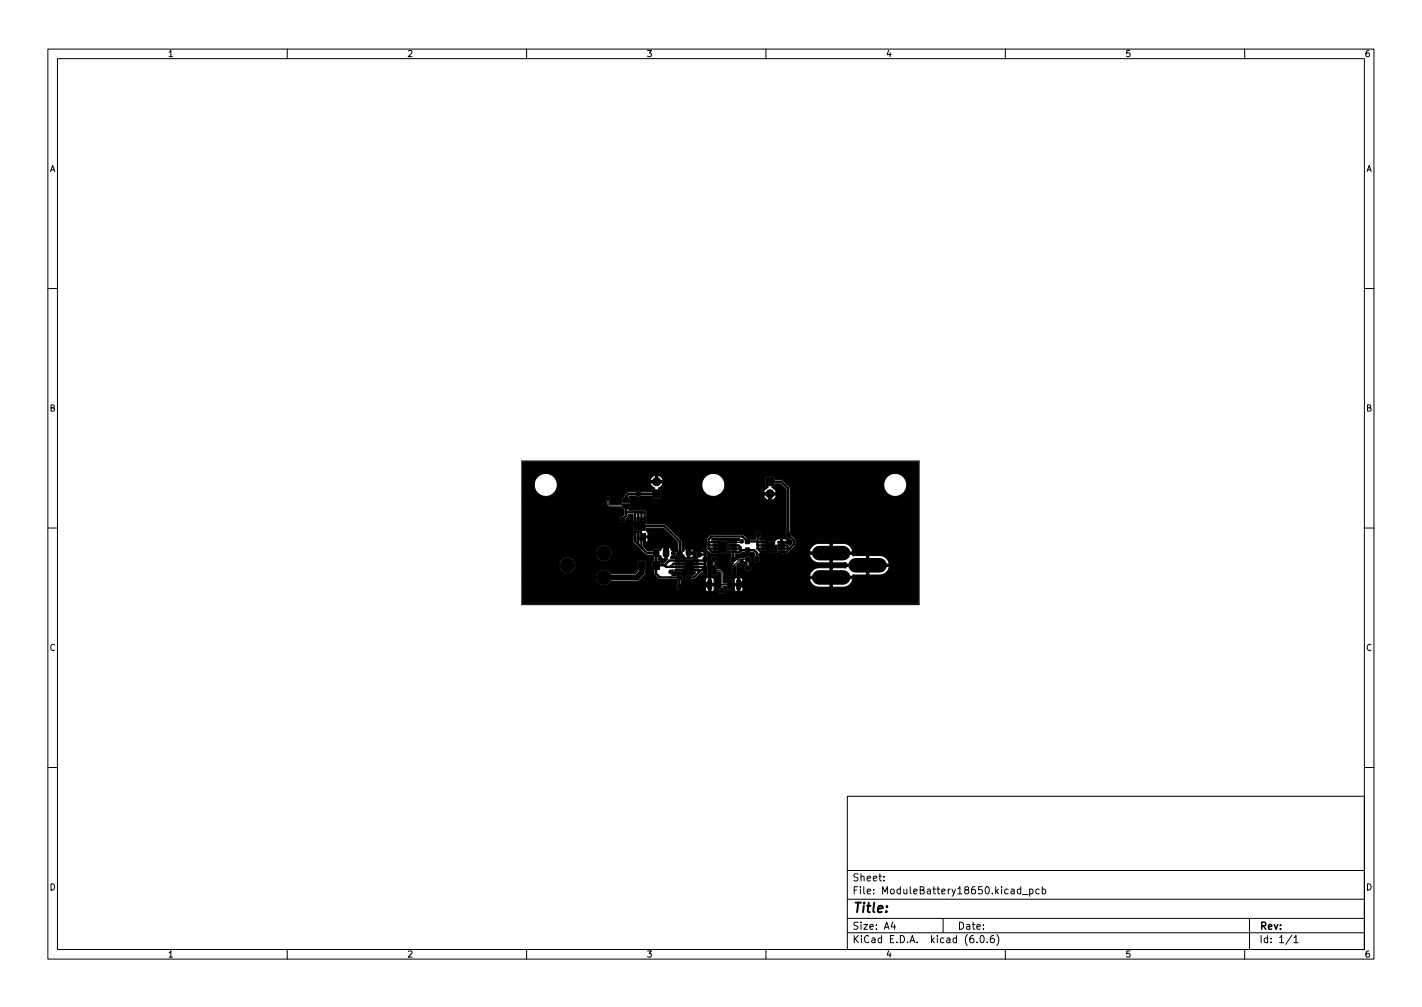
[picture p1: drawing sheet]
<svg xmlns="http://www.w3.org/2000/svg" width="297mm" height="210mm" viewBox="0 0 297 210" stroke-linecap="round" stroke-linejoin="round" font-family="sans-serif">
<defs><g id="words">
<text font-size="2.8" x="178" y="190.6">Title:</text>
<g font-size="2.1">
<text x="178" y="184">Sheet:</text>
<text x="178" y="186.7">File: ModuleBattery18650.kicad_pcb</text>
<text x="178" y="196.9">KiCad E.D.A. kicad (6.0.6)</text>
<text x="178" y="194.1">Size: A4</text>
<text x="200" y="194.1">Date:</text>
<text x="263" y="194.1">Rev:</text>
<text x="263" y="196.9">Id: 1/1</text>
</g>
<g font-size="1.8">
<text x="35" y="11.9">1</text>
<text x="85" y="11.9">2</text>
<text x="135" y="11.9">3</text>
<text x="185" y="11.9">4</text>
<text x="235" y="11.9">5</text>
<text x="285" y="11.9">6</text>
<text x="10.3" y="35.9">A</text>
<text x="285.3" y="35.9">A</text>
<text x="10.3" y="85.9">B</text>
<text x="285.3" y="85.9">B</text>
<text x="10.3" y="135.9">C</text>
<text x="285.3" y="135.9">C</text>
<text x="10.3" y="185.9">D</text>
<text x="285.3" y="185.9">D</text>
<text x="35" y="199.9">1</text>
<text x="85" y="199.9">2</text>
<text x="135" y="199.9">3</text>
<text x="185" y="199.9">4</text>
<text x="235" y="199.9">5</text>
<text x="285" y="199.9">6</text>
</g>
</g></defs>
<g fill="none" stroke="#000" stroke-width=".21">
<path d="M10 10.2h277v190.1h-277zM12 12.2h273v186.1h-273zM60 10.2v2M110 10.2v2M160 10.2v2M210 10.2v2M260 10.2v2M10 60.2h2M285 60.2h2M109 96.2h83v30h-83zM10 110.2h2M285 110.2h2"/>
<path d="M10 160.2h2M177 166.3h108v32h-108zM285 160.2h2M60 198.3v2M110 198.3v2M160 198.3v2M177 194.8h108M177 191.8h108M177 187.8h108M177 181.8h108M184.6 183.8v.1M184.6 183v.1"/>
<path d="M186.5 192.5l-.4 1h1M186.9 193v1M197 191.8v3M204.1 196.7v.1M204.9 195.4l.2-.1a.8 .8 0 0 1 .5 .8 .8 .8 0 0 1-.5 .7 1 1 0 0 1-.2-1.4zM206.2 196.7v.1M207.6 195.3l-.5 .1a1.01 1.01 0 0 0 0 1.4l.5-.1 .1-.5-.3-.3-.4 .1-.1 .2M208.2 195.1a1.72 1.72 0 0 1 0 2.3M210 198.3v2M213.2 185.7l-.4-.1-.3 .3 .1 .7h.6M213.2 185.1v1.5M213.6 186.8h1.1"/>
<path d="M215.1 185.7l.4-.1 .3 .3-.2 .7h-.5M215.1 185.6v1.5M217.1 185.7l-.5-.1-.2 .3 .1 .7h.6M217.7 185.7l.4-.1 .3 .3-.1 .7h-.6M217.7 185.1v1.5M260 198.3v2M261 191.8v6.5M269.9 195.3l-1.3 1.9M270.3 195.8l.4-.5v1.5M270.3 196.8h.8"/>
</g>
<g fill="#000" stroke="#000" stroke-width=".21">
<path d="M160 99.7h1.7v1.7h-1.7zM109.2 96.5h82.6v29.6l-82.6-.1v-5.5h15.2l.2 .8 .4 .6 .7 .3h.7l.7-.3 .6-.6 5.7-.1 1.4-1.4 .2-.9-.1-1.8-1.7-.1v1.9l.1 .2-.6 .7h-5a2.03 2.03 0 0 0-1.4-.9h-.2a1.69 1.69 0 0 0-1.7 1.6h-15.2v-2.5h7.6l.1 .7 .5 .6 .7 .4h.7a1.69 1.69 0 0 0 1.4-1.6v-.1a1.7 1.7 0 0 0-1.7-1.7 1.7 1.7 0 0 0-1.7 1.7h-7.6v-2.6h15.2l.2 .8 .4 .6 .7 .3h.8a1.69 1.69 0 0 0 1.3-1.6v-.1a1.7 1.7 0 0 0-1.7-1.6 1.7 1.7 0 0 0-1.7 1.6h-15.2v-11.3h17.2l.3 .5 .1 .7 .6 .6 2.5 .1 .5 .4v1.1l-.3 .3a.69 .69 0 0 0-.7 .7 .69 .69 0 0 0 .8 .6 .69 .69 0 0 0 .6-.8l.4-.4 .1-.5h.9l.2 3.4 1.7 .2-.1 .2-.3 .1h-1.3l-.1 1.8 2.6 2.7 1.4 .1 .3 .5v.5l-.4 .2v1.8l.4 .2 .1 .9 1.1 1h3.6l.1 1a.67 .67 0 0 0-.1 .9 .67 .67 0 0 0 .8 .2h5.2l.3 .4h1l.4-.2 .1-1h-.7v1.2h-.5v-1.2h-.6v.8l-5.1-.1a.86 .86 0 0 0 0-1.2h6.8l.1-.8-.3-.3-.4-.1v1.2h-.5v-1.2l-.4 .1-.2 .2v.9h-5.1l.1-.6 .3-.4-.1-.7-.2-.2h-.7l-.4 .2h-.9l-.1-.2 .4-.4a.27 .27 0 0 1 .1-.2 .27 .27 0 0 1 .3 .1l1.6-.1v-2.4h.3l.1 2.4h1.4l.8 .2-.6 .6-.6-.2-.8 .1-.1 .3v.6l.1 .2 .8 .1 .4-.2 .6-.1 1.5-1.4 .2 .7h1l.1-2.1-.2-.6 .3-.5h.5l.4 .5v.4l-.3 .2 .1 2 1 .1 .2-.8h.3l.3 .3v3.1a.7 .7 0 0 0-.1 1 .7 .7 0 0 0 1-.1 .7 .7 0 0 0-.3-1l.1-.3h.5l.2 .8 1.5-.1 .4 .4h1.1l.3-.4v-.8h-.7v1.2h-.5v-1.2h-.6v.8h-.4v-1.3h2.2l-.1-1h14v.3a2.04 2.04 0 0 0 1.9 1.5h5.2a1.98 1.98 0 0 0 1.9-1.8h-4.2v1.8h-.5v-1.8h-18.3l-.5-.2-.1 1.2h-.5v-1.2h-.2l-.4 .3v.9h-.4v-.7l-.2-.2-.9 .1-.2 .8-.6-.2v-1.3h27l.1-.3 5.6 .1a1.98 1.98 0 0 0 1.9-1.8h-4.2v1.7h-.5v-1.7h-4.3l-.1 .3-2.7-.1v1.8h-.5v-1.8h-2.4a2.02 2.02 0 0 0-1.9 1.8h-18l-.1-.9-.6-.6h-.6v-.7l-.3-.2v-.5l.3-.3v-.8l-.3-.2h-.7l-.3 .3v.6h-.5l-.2-1.6 .2-.3 .6 .5 3.2-.1 .1-2.5-3.2-.2-.1-.2 .2-.2h5.7l-.2 .5h-1.9l-.2 .1v2.3l.2 .3 .3 .1v.6a.72 .72 0 0 0-.2 .8 .72 .72 0 0 0 .7 .4v.2l-.4 .4 .1 2.1 1-.1v-2.2l.4-.4 .4 .4a.59 .59 0 0 0 .8-.6l.4 .1v.7a.7 .7 0 0 0-.1 1.1 .7 .7 0 0 0 1.1-.2 .7 .7 0 0 0-.4-1l.1-.6 .3-.4v-.6l-.2-.2-.7-.1-.5 .4h-1l-.6 .4-.3-.6v-.6l1.1-.1 .4-.3h.4l.4 .2 1.5-.2 .2 .3v.5l-.2 .4v.6l.4 .3h.6l.3-.3v-.7l-.2-.3v-.3h10.6a2.03 2.03 0 0 0 1.9 1.7h5.6l.1 .3h9.1a2.02 2.02 0 0 0-1.9-1.8h-2.4v1.8h-.5v-1.8h-2.8l-.1-.3h-4.2v1.8h-.5v-1.8l-14.9 .1 .1-.3h3.3l.1-1.6 .1-.1 .3 .4-.1 1.2 .6 .2h1.5l.5-.4h13.2a2.02 2.02 0 0 0-1.8-1.7h-2.4v1.7h-.5v-1.7h-2.4a2.02 2.02 0 0 0-1.9 1.7h-4.2l1.3-1.3v-1.1l-.8-1-.3-.7v-9.1l-.7-.9h20.2a2.4 2.4 0 0 0 3.4 2.3 2.4 2.4 0 0 0 .5-4.1 2.4 2.4 0 0 0-3.9 1.5v.3h-20.2l-1.1-.9-1.4-.1-.1-.5h-1.9l-.1 1.9 .6 .1v.2a1.34 1.34 0 0 0-.9 1.1h2.7a1.67 1.67 0 0 0-1-1.2l.6-.1 .1-.6h1.1l1.2 1.2v9a.71 .71 0 0 0-.1 .8 .71 .71 0 0 0 .7 .4l.6 .6v.5l-.4 .4-.6-.5h-1.4v-.4h1.5l-.2-.3-.3-.2h-.6v.5h-.4v-.5l-.7 .1-.4 .3h-1.4l-1.8-.1v-.4a.72 .72 0 0 0 .4-.8 .72 .72 0 0 0-.8-.6l-.5 .4v1.1l-.1 .1h-.9l-.3-.2h-.4l-.9-.8h-6.7l-.9 .9v1.7l-.2 .1a.69 .69 0 0 0-.8 .9l-.1 .1a.72 .72 0 0 0-1 .2 .72 .72 0 0 0 .3 1l-1.2 .2h-1.4l-.2 .2h-.3l-.2-.2-2.4-.2 .2-.5 .5 .1a.41 .41 0 0 1 .7 0h.9l.4-.3 .5 .6 .8 .1a.74 .74 0 0 0 .7-.7l-.7-.1v.8h-.5v-1.3h1.2a.74 .74 0 0 0-.7-.7v.7h-.5v-.7a.92 .92 0 0 0-.8 .6l-.4-.3v-2l-3.3-3.3-4-.1v-2.4l-.2-.4-3.6-.1 .4-.7v-1.5l-.3-.7 1.4-.1a.74 .74 0 0 0 1 .1l2.2-.1 .2 .6h1.9l.1-1.9-.6-.2 .8-.9h8.2a2.4 2.4 0 0 0 3.5 2.3h9.4v.1a1.28 1.28 0 0 0 1.1 .9h.5a1.3 1.3 0 0 0 1.1-1h-1.1v1h-.5v-1l-10.4-.1a2.4 2.4 0 0 0 .1-4.1 2.4 2.4 0 0 0-3.7 1.9h-8.2l.1-.3h-2.7a1.66 1.66 0 0 0 1 1.2l-.6 .1-.2 .6h-2.1l-.6-.3-.5 .3h-1.7l-1.1 1.4-.2 1.3h-2.1l-.4-.3v-.4a.59 .59 0 0 0 0-1 .59 .59 0 0 0-.9 .4h-17.2v-3l2.4 .1a2.4 2.4 0 0 0 2.8 2.4 2.4 2.4 0 0 0 1.8-3.3h22.3a1.28 1.28 0 0 0-1.1-1v1h-.5v-1.1a1.34 1.34 0 0 0-1.1 1.1h-19.6l-.1-.1a2.41 2.41 0 0 0-2.6-1.3 2.41 2.41 0 0 0-1.9 2.2h-2.4zM130.2 104.1l.4-.2 .7 .1 .3 .3v.6h-1.5zM130.1 105.2h1.5l-.1 .7-.3 .3-.9-.1-.2-.3zM132.5 111.4h.4l-.1 1.4h-.3zM132.5 108h.4l-.1 1.2h-.3zM133.2 111.4h.3v1.4h-.4zM133.2 108h.3v1.2h-.4zM133.4 117.2h1.4v1.7h-1.4zM133.8 111.4h.4l-.1 1.4h-.3zM133.8 108h.4l-.1 1.2h-.3zM134.5 111.4h.3v1.4h-.3z"/>
<path d="M134.5 108h.3v1.2h-.3zM132.5 109h2.3v1.7h-2.3zM136.3 102.3h1.7v1.7h-1.7zM136.3 117.2h1.5v1.7h-1.5zM136.5 114.8h1.1v1.3h-1.1zM138.6 114.8h1.1v1.3h-1.1zM135 110.3h3.7l2.9 3v1.6l-.3 .3-.5-.2h-.5a.95 .95 0 0 0-.9-.7v2.5l-.8 .8h-.6l-.1-.6-.4-.1v-.5l.3-.4 .3 .1a.76 .76 0 0 0 .8 .6v-2.4a.72 .72 0 0 0-.8 .6l-.2 .1-.4-.4h-.8l-.5 .5h-.8l-1-.9v-.9h.6l.4-.5v-.5h-.5l-.1 1h-.4l.1-1.3 .9-.1-.1-.7-.4-.4zM141.1 116.9l1.4-.1 .1 .4h-1.5zM141.1 117.5h1.4l.1 .3-1.5 .1zM141.1 118.2h1.4l.1 .3-1.5 .1zM141.1 118.8h1.4l.1 .4h-1.5zM141.6 115.1h.8v.8h-.8z"/>
<path d="M143.2 116.9h1.7v2.2h-1.7zM143.4 115.1h.9v.8h-.9zM144.7 116.9h1.2v.3h-1.2zM144.7 118.2h1.2v.3l-1.2 .1zM144.7 118.9l1.2-.1v.4h-1.2zM144.7 117.5h1.2v.3l-1.2 .1zM146.9 116.4h.9v.8h-.9zM146.9 118.1h.8v1.9h-.8zM148.8 116.4h.8v.8h-.8zM148.8 118.1h.8v1.9h-.8zM149 113h1.2l.1 .4h-1.2zM149 114.4l1.2-.1 .1 .4h-1.2z"/>
<path d="M149 113.7h1.2l.1 .3-1.2 .1zM149 115h1.2l.1 .3-1.2 .1zM150 113.1h1.7v2.2h-1.7zM152.4 115h1.4l.1 .3-1.5 .1zM152.4 114.4h1.4l.1 .3h-1.5zM152.4 113.7h1.4l.1 .3-1.5 .1zM152.4 113.1l1.4-.1 .1 .4h-1.5zM155.7 114.5h.8v.8h-.8zM155.7 112.6h.8v.9h-.8zM155.8 116.4h.9v.8h-.9zM157.6 116.4h.9v.8h-.9zM159.1 113.7h1.2v.3l-1.2 .1z"/>
<path d="M159.1 113h1.2v.4h-1.2zM159.1 114.4l1.2-.1v.4h-1.2zM159.1 115h1.2v.3l-1.2 .1zM160.1 113.1h1.7v2.2h-1.7zM162.5 115h1.4v.3l-1.4 .1zM162.5 114.4h1.4v.3h-1.4zM162.5 113.7h1.4v.3l-1.4 .1zM162.5 113.1l1.4-.1v.4h-1.4zM141.6 120.2h.8v.8h-.8zM143.4 120.2h.9v.8h-.9zM147.9 121.1h.8v1.9h-.8zM152 121.1h.8v1.9h-.8z"/>
<path d="M152.9 118.1h.8v1.9h-.8zM153.9 121.1h.8v1.9h-.8z"/>
<circle cx="118.5" cy="118" r="1.52"/>
<circle cx="126.1" cy="115.5" r="1.52"/>
<circle cx="127" cy="104.1" r=".4"/>
<circle cx="130" cy="108.5" r=".5"/>
<circle cx="133.3" cy="103.1" r=".5"/>
<circle cx="135.3" cy="113.7" r=".5"/>
<circle cx="137.2" cy="100.6" r=".85"/>
<circle cx="139.1" cy="113" r=".5"/>
<circle cx="140.1" cy="119.4" r=".4"/>
<circle cx="140.7" cy="115.5" r=".4"/>
<circle cx="143.7" cy="112.9" r=".5"/>
<circle cx="146" cy="115.8" r=".5"/>
<circle cx="147.2" cy="115" r=".5"/>
<circle cx="153.2" cy="116.8" r=".5"/>
<circle cx="154.9" cy="113" r=".4"/>
<circle cx="154.9" cy="117.3" r=".4"/>
<circle cx="156.2" cy="118.7" r=".5"/>
<circle cx="158.4" cy="111.7" r=".5"/>
<circle cx="160.8" cy="103.1" r=".85"/>
<circle cx="164.7" cy="111.7" r=".5"/>
<circle cx="164.7" cy="119.3" r=".5"/>
<circle cx="164.7" cy="118" r=".5"/>
<circle cx="164.9" cy="113.3" r=".5"/>
<circle cx="126.1" cy="120.6" r="1.52"/>
<circle cx="141.9" cy="122.5" r=".5"/>
<circle cx="146.1" cy="121.1" r=".5"/>
<circle cx="150.8" cy="123.4" r=".5"/>
<circle cx="156.3" cy="120.8" r=".5"/>
</g>
<path d="M171.1 115.5h5M178.7 118h5M171.1 120.6h5" fill="none" stroke="#000" stroke-width="3"/>
<path d="M134.1 118v1.5l-1.1 1.1h-6.9M139.1 113v2.5M143.7 112.9l.1 .2v2.4M164.7 118v1.3M146.1 121.1l1 1h1.2M156.3 120.8l-1.3 1.3h-.7" fill="none" stroke="#000" stroke-width="1.2"/>
<g fill="none" stroke="#000" stroke-width=".5">
<path d="M130.8 105.7v2l-.8 .8M130.8 106.9l3.9 .1v1.6M132.6 107l.1 .1v1.5M132.7 112.1v.9l2.5 2.5h1.9l-.1 4.3 .8 .8h4.2l-.1 1.9M133.3 107v1.6M133.3 112.1v1.6M133.7 109.9h5.1l3.2 3.2v2.4M133.9 107l.1 1.6M134 112.1v2.2M134.6 112.1v.9l.7 .7M137 118h1.8M137.2 103.1h-5.9l-.5 .5v.8"/>
<path d="M138.8 118l.3 .4h2.7M141.8 117h-2l-1 1M141.8 117.7h-1.1l-.6 .7M145.3 119h2M146.5 119l-1.6 1.6h-1.1M147.2 115l.1 1.8-.2 .2h-1.8M147.3 117.6l-.1 .1h-1.9M147.3 116.8v2.3l-.7-.7h-1.3M147.3 115.8h-1.3M148 114.5l.7 .7h.9M148 114.5h1.6M148 113.9h1.6"/>
<path d="M148 113.2h1.6M148 113.2h.1M153.1 113.9h1.2l.4 .4M154.7 114.3v.8l-.2 .1h-1.4l.1 1.6M154.7 114.3l-.3 .2h-1.3M154.7 114.8l2.9 .1 .5 .5v1.4M158.2 114.5l.7 .7h.8M158.2 113.8l1.5 .1M158.2 113l-2.1 .1-1-1.1h-6.5l-.6 .6v1.9M158.3 114.5h1.4M158.3 114.5h-.1M158.4 111.7l-.2 .2v2.6"/>
<path d="M159.7 113.2l-1.5 .1M160.8 100.6h2.4l1.5 1.4v9.7l1.1 1.1v.9l-1.5 1.5h-1.3M163 113.9h1.3l.6 .6h-1.9M163.2 113.2l1.7 .1"/>
</g>
<path d="M127 104.1v1.1l.5 .5h3.3M141.8 119h-1.3l-.4 .4M142 115.5h-1.3M149.2 116.8v2.2l1.1 .1 .5 .5v3.8M154.9 113l-.2 .2h-1.6M155 116.8l-.1 .5M156.2 116.8v1.9M156.2 116.8h-1.6l-1.3 1.2v1.1M156.2 116.8h.1M152.4 122.1h-1.6" fill="none" stroke="#000" stroke-width=".25"/>
<use href="#words"/>
</svg>
